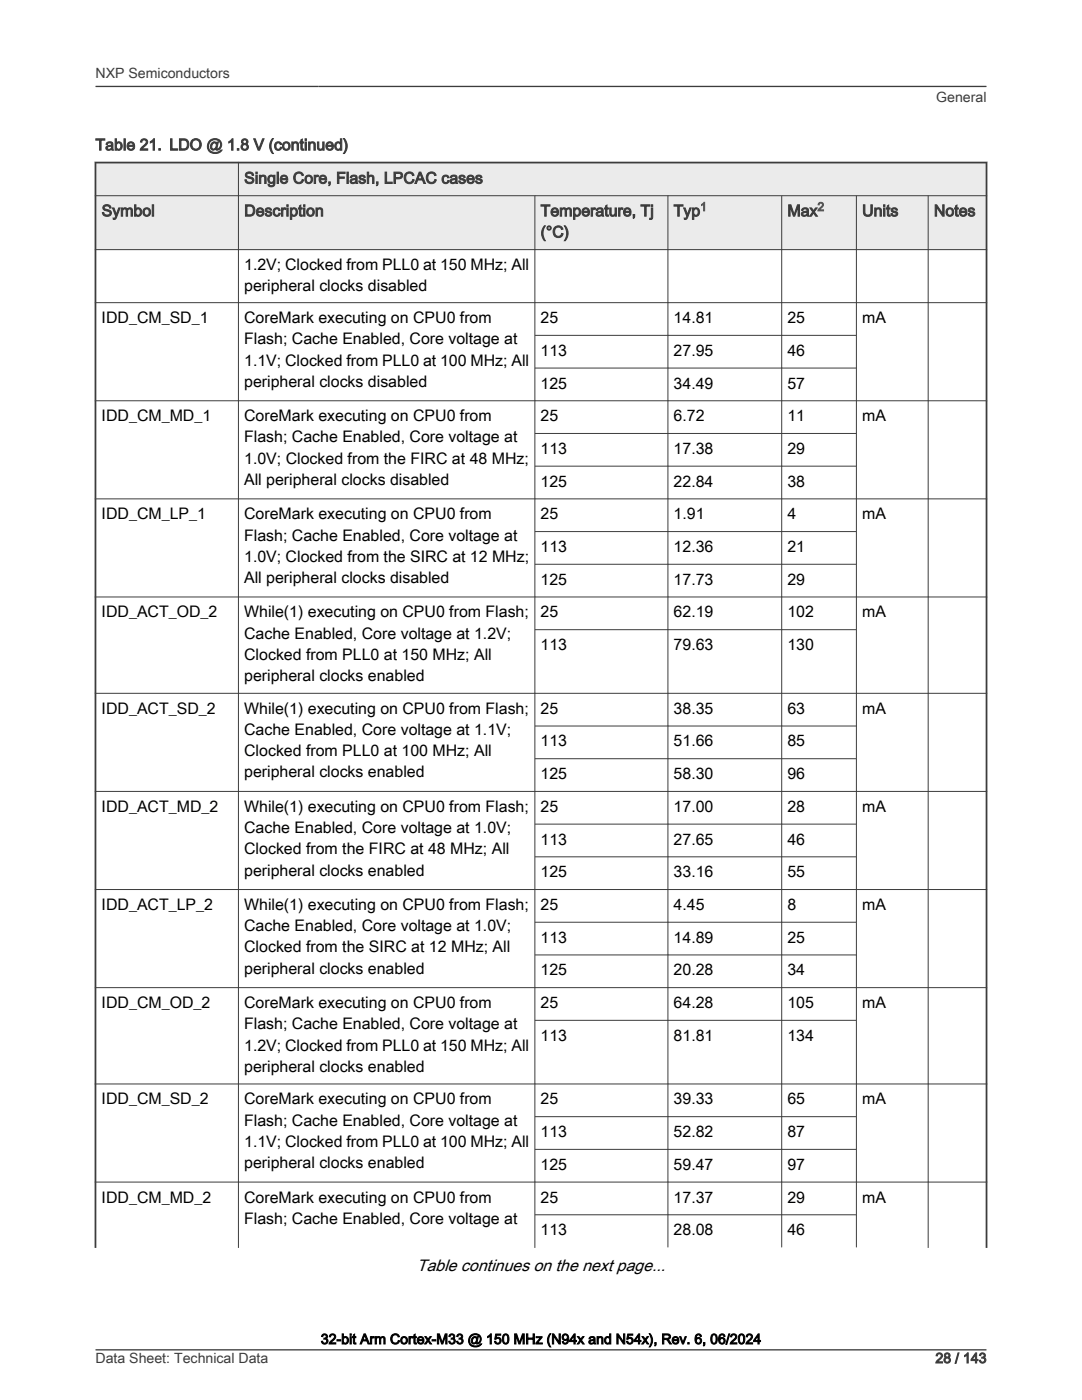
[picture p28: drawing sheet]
<svg xmlns="http://www.w3.org/2000/svg" width="216mm" height="279mm" viewBox="0 0 216 279" stroke-linecap="round" stroke-linejoin="round" font-family="sans-serif">
<defs><g id="words">
<text font-size="3.3" x="83.2" y="253.7">Table continues on the next page...</text>
<g font-size="3.2" fill="#3c3c3c">
<text x="19" y="30">Table 21. LDO @ 1.8 V (continued)</text>
<text x="48.7" y="36.6">Single Core, Flash, LPCAC cases</text>
<text x="20.3" y="43.1">Symbol</text>
<text x="48.7" y="43.1">Description</text>
<text x="107.9" y="43.1">Temperature, Tj</text>
<text x="107.9" y="47.4">(°C)</text>
<text x="134.4" y="43.1">Typ</text>
<text x="157.1" y="43.1">Max</text>
<text x="172" y="43.1">Units</text>
<text x="186.4" y="43.1">Notes</text>
</g>
<g font-size="3.2">
<text x="48.7" y="53.8">1.2V; Clocked from PLL0 at 150 MHz; All</text>
<text x="48.7" y="58">peripheral clocks disabled</text>
<text x="20.3" y="64.5">IDD_CM_SD_1</text>
<text x="48.7" y="64.5">CoreMark executing on CPU0 from</text>
<text x="107.9" y="64.5">25</text>
<text x="134.4" y="64.5">14.81</text>
<text x="157.1" y="64.5">25</text>
<text x="172" y="64.5">mA</text>
<text x="48.7" y="68.7">Flash; Cache Enabled, Core voltage at</text>
<text x="107.9" y="71">113</text>
<text x="134.4" y="71">27.95</text>
<text x="157.1" y="71">46</text>
<text x="48.7" y="73">1.1V; Clocked from PLL0 at 100 MHz; All</text>
<text x="48.7" y="77.2">peripheral clocks disabled</text>
<text x="107.9" y="77.5">125</text>
<text x="134.4" y="77.5">34.49</text>
<text x="157.1" y="77.5">57</text>
<text x="20.3" y="84.1">IDD_CM_MD_1</text>
<text x="48.7" y="84.1">CoreMark executing on CPU0 from</text>
<text x="48.7" y="88.3">Flash; Cache Enabled, Core voltage at</text>
<text x="107.9" y="84.1">25</text>
<text x="134.4" y="84.1">6.72</text>
<text x="157.1" y="84.1">11</text>
<text x="172" y="84.1">mA</text>
<text x="48.7" y="92.5">1.0V; Clocked from the FIRC at 48 MHz;</text>
<text x="107.9" y="90.6">113</text>
<text x="134.4" y="90.6">17.38</text>
<text x="157.1" y="90.6">29</text>
<text x="48.7" y="96.8">All peripheral clocks disabled</text>
<text x="107.9" y="97.1">125</text>
<text x="134.4" y="97.1">22.84</text>
<text x="157.1" y="97.1">38</text>
<text x="20.3" y="103.6">IDD_CM_LP_1</text>
<text x="48.7" y="103.6">CoreMark executing on CPU0 from</text>
<text x="48.7" y="107.9">Flash; Cache Enabled, Core voltage at</text>
<text x="107.9" y="103.6">25</text>
<text x="134.4" y="103.6">1.91</text>
<text x="157.1" y="103.6">4</text>
<text x="172" y="103.6">mA</text>
<text x="48.7" y="112.1">1.0V; Clocked from the SIRC at 12 MHz;</text>
<text x="107.9" y="110.2">113</text>
<text x="134.4" y="110.2">12.36</text>
<text x="157.1" y="110.2">21</text>
<text x="48.7" y="116.3">All peripheral clocks disabled</text>
<text x="107.9" y="116.7">125</text>
<text x="134.4" y="116.7">17.73</text>
<text x="157.1" y="116.7">29</text>
<text x="20.3" y="123.2">IDD_ACT_OD_2</text>
<text x="48.7" y="123.2">While(1) executing on CPU0 from Flash;</text>
<text x="107.9" y="123.2">25</text>
<text x="134.4" y="123.2">62.19</text>
<text x="157.1" y="123.2">102</text>
<text x="172" y="123.2">mA</text>
<text x="48.7" y="127.5">Cache Enabled, Core voltage at 1.2V;</text>
<text x="48.7" y="131.7">Clocked from PLL0 at 150 MHz; All</text>
<text x="107.9" y="129.8">113</text>
<text x="134.4" y="129.8">79.63</text>
<text x="157.1" y="129.8">130</text>
<text x="48.7" y="135.9">peripheral clocks enabled</text>
<text x="20.3" y="142.5">IDD_ACT_SD_2</text>
<text x="48.7" y="142.5">While(1) executing on CPU0 from Flash;</text>
<text x="107.9" y="142.5">25</text>
<text x="134.4" y="142.5">38.35</text>
<text x="157.1" y="142.5">63</text>
<text x="172" y="142.5">mA</text>
<text x="48.7" y="146.7">Cache Enabled, Core voltage at 1.1V;</text>
<text x="107.9" y="149">113</text>
<text x="134.4" y="149">51.66</text>
<text x="157.1" y="149">85</text>
<text x="48.7" y="150.9">Clocked from PLL0 at 100 MHz; All</text>
<text x="48.7" y="155.2">peripheral clocks enabled</text>
<text x="107.9" y="155.5">125</text>
<text x="134.4" y="155.5">58.30</text>
<text x="157.1" y="155.5">96</text>
<text x="20.3" y="162">IDD_ACT_MD_2</text>
<text x="48.7" y="162">While(1) executing on CPU0 from Flash;</text>
<text x="48.7" y="166.3">Cache Enabled, Core voltage at 1.0V;</text>
<text x="107.9" y="162">25</text>
<text x="134.4" y="162">17.00</text>
<text x="157.1" y="162">28</text>
<text x="172" y="162">mA</text>
<text x="48.7" y="170.5">Clocked from the FIRC at 48 MHz; All</text>
<text x="107.9" y="168.6">113</text>
<text x="134.4" y="168.6">27.65</text>
<text x="157.1" y="168.6">46</text>
<text x="48.7" y="174.7">peripheral clocks enabled</text>
<text x="107.9" y="175.1">125</text>
<text x="134.4" y="175.1">33.16</text>
<text x="157.1" y="175.1">55</text>
<text x="20.3" y="181.6">IDD_ACT_LP_2</text>
<text x="48.7" y="181.6">While(1) executing on CPU0 from Flash;</text>
<text x="48.7" y="185.8">Cache Enabled, Core voltage at 1.0V;</text>
<text x="107.9" y="181.6">25</text>
<text x="134.4" y="181.6">4.45</text>
<text x="157.1" y="181.6">8</text>
<text x="172" y="181.6">mA</text>
<text x="48.7" y="190.1">Clocked from the SIRC at 12 MHz; All</text>
<text x="107.9" y="188.1">113</text>
<text x="134.4" y="188.1">14.89</text>
<text x="157.1" y="188.1">25</text>
<text x="48.7" y="194.3">peripheral clocks enabled</text>
<text x="107.9" y="194.7">125</text>
<text x="134.4" y="194.7">20.28</text>
<text x="157.1" y="194.7">34</text>
<text x="20.3" y="201.2">IDD_CM_OD_2</text>
<text x="48.7" y="201.2">CoreMark executing on CPU0 from</text>
<text x="107.9" y="201.2">25</text>
<text x="134.4" y="201.2">64.28</text>
<text x="157.1" y="201.2">105</text>
<text x="172" y="201.2">mA</text>
<text x="48.7" y="205.4">Flash; Cache Enabled, Core voltage at</text>
<text x="48.7" y="209.7">1.2V; Clocked from PLL0 at 150 MHz; All</text>
<text x="107.9" y="207.7">113</text>
<text x="134.4" y="207.7">81.81</text>
<text x="157.1" y="207.7">134</text>
<text x="48.7" y="213.9">peripheral clocks enabled</text>
<text x="20.3" y="220.4">IDD_CM_SD_2</text>
<text x="48.7" y="220.4">CoreMark executing on CPU0 from</text>
<text x="107.9" y="220.4">25</text>
<text x="134.4" y="220.4">39.33</text>
<text x="157.1" y="220.4">65</text>
<text x="172" y="220.4">mA</text>
<text x="48.7" y="224.6">Flash; Cache Enabled, Core voltage at</text>
<text x="107.9" y="226.9">113</text>
<text x="134.4" y="226.9">52.82</text>
<text x="157.1" y="226.9">87</text>
<text x="48.7" y="228.9">1.1V; Clocked from PLL0 at 100 MHz; All</text>
<text x="48.7" y="233.1">peripheral clocks enabled</text>
<text x="107.9" y="233.5">125</text>
<text x="134.4" y="233.5">59.47</text>
<text x="157.1" y="233.5">97</text>
<text x="20.3" y="240">IDD_CM_MD_2</text>
<text x="48.7" y="240">CoreMark executing on CPU0 from</text>
<text x="107.9" y="240">25</text>
<text x="134.4" y="240">17.37</text>
<text x="157.1" y="240">29</text>
<text x="172" y="240">mA</text>
<text x="48.7" y="244.2">Flash; Cache Enabled, Core voltage at</text>
<text x="107.9" y="246.5">113</text>
<text x="134.4" y="246.5">28.08</text>
<text x="157.1" y="246.5">46</text>
</g>
<g font-size="2.8" fill="#3c3c3c">
<text x="19" y="15.6">NXP Semiconductors</text>
<text x="186.8" y="20.4">General</text>
<text x="19" y="272">Data Sheet: Technical Data</text>
<text x="186.7" y="272">28 / 143</text>
</g>
<text font-size="2.8" x="64" y="268.2">32-bit Arm Cortex-M33 @ 150 MHz (N94x and N54x), Rev. 6, 06/2024</text>
<g font-size="2.4" fill="#00f">
<text x="139.7" y="42.1">1</text>
<text x="163.1" y="42.1">2</text>
</g>
</g></defs>
<g fill="#ebebeb">
<path d="M19 32.4h177.8v6.7h-177.8z" fill-rule="evenodd"/>
<path d="M19 39.1h177.8v10.7h-177.8z" fill-rule="evenodd"/>
</g>
<path d="M18.9 32.4h178.1M19 32.3v216.8M196.9 32.3v216.8" fill="none" stroke="#3c3c3c" stroke-width=".35"/>
<g fill="none" stroke="#3c3c3c" stroke-width=".2">
<path d="M18.9 39.1h178.1M47.6 32.3v216.8M106.7 39v210.1M133.3 39v210M156 39v210M170.9 39v210M185.2 39v210.1M18.9 49.8h178.1M18.9 60.4h178.1M18.9 80h178.1M106.7 66.9h64.3M106.7 73.5h64.3"/>
<path d="M18.9 99.6h178.1M106.7 86.5h64.3M106.7 93h64.3M18.9 119.1h178.1M106.7 106.1h64.3M106.7 112.6h64.3M18.9 138.4h178.1M106.7 125.7h64.3M18.9 157.9h178.1M106.7 144.9h64.3M106.7 151.4h64.3M18.9 177.5h178.1"/>
<path d="M106.7 164.5h64.3M106.7 171h64.3M18.9 197.1h178.1M106.7 184.1h64.3M106.7 190.6h64.3M18.9 216.3h178.1M106.7 203.6h64.3M18.9 235.9h178.1M106.7 222.9h64.3M106.7 229.4h64.3M106.7 242.4h64.3"/>
</g>
<path d="M19 17.3h177.8M19.1 269.4h177.7" fill="none" stroke="#3c3c3c" stroke-width=".26"/>
<use href="#words"/>
</svg>
